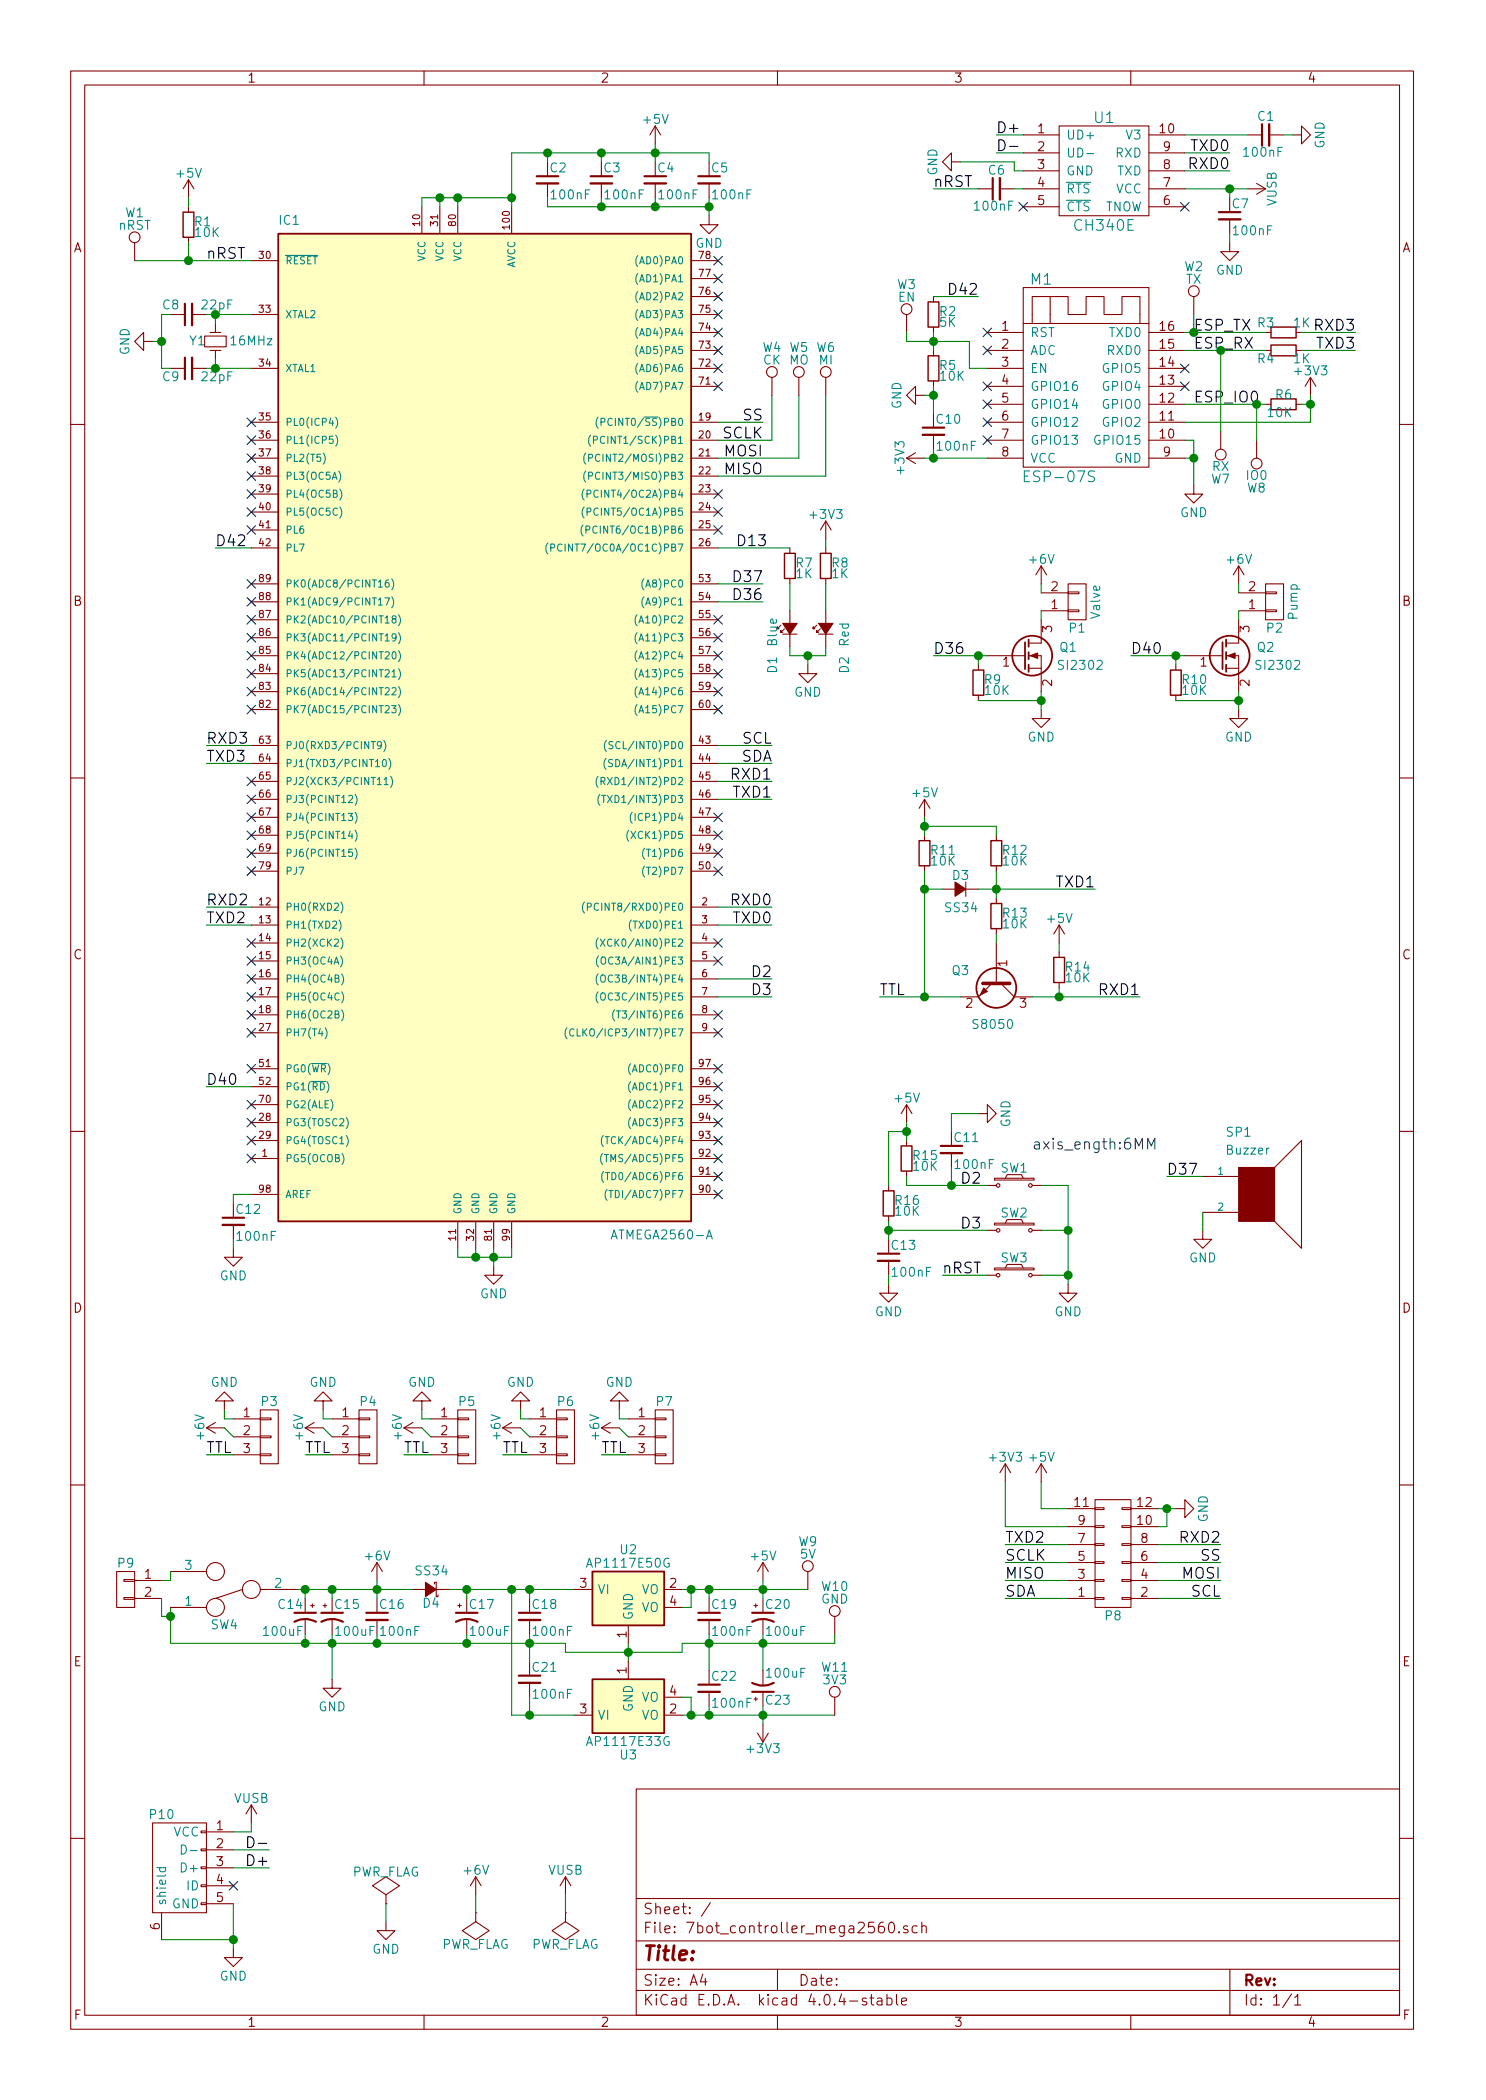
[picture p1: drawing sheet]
<svg xmlns="http://www.w3.org/2000/svg" width="210mm" height="297mm" viewBox="0 0 210 297" stroke-linecap="round" stroke-linejoin="round" font-family="sans-serif">
<defs><g id="words">
<text font-size="2.8" fill="#840000" x="91" y="277.3">Title:</text>
<g font-size="2.1" fill="#008484">
<text x="154.9" y="17.4">U1</text>
<text x="152.2" y="32.7">CH340E</text>
<text x="145.8" y="40.3">M1</text>
<text x="145.5" y="68.2">ESP-07S</text>
</g>
<g font-size="2.1">
<text x="141" y="18.8">D+</text>
<text x="168.3" y="23.9">RXD0</text>
<text x="168.6" y="21.4">TXD0</text>
<text x="132.1" y="26.5">nRST</text>
<text x="29.2" y="36.6">nRST</text>
<text x="134.5" y="41.7">D42</text>
<text x="186.1" y="46.8">RXD3</text>
<text x="186.3" y="49.3">TXD3</text>
<text x="105.1" y="59.5">SS</text>
<text x="102.2" y="62">SCLK</text>
<text x="102.5" y="64.6">MOSI</text>
<text x="102.5" y="67.1">MISO</text>
<text x="30.5" y="77.3">D42</text>
<text x="104.1" y="77.3">D13</text>
<text x="104.1" y="82.3">D37</text>
<text x="104.1" y="84.9">D36</text>
<text x="132.1" y="92.5">D36</text>
<text x="160" y="92.5">D40</text>
<text x="29.2" y="107.7">TXD3</text>
<text x="29.2" y="105.2">RXD3</text>
<text x="104.7" y="107.7">SDA</text>
<text x="105" y="105.2">SCL</text>
<text x="103.6" y="110.3">RXD1</text>
<text x="103.8" y="112.8">TXD1</text>
<text x="149.5" y="125.5">TXD1</text>
<text x="29.2" y="128.1">RXD2</text>
<text x="29.2" y="130.6">TXD2</text>
<text x="103.6" y="128.1">RXD0</text>
<text x="103.8" y="130.6">TXD0</text>
<text x="106.5" y="138.2">D2</text>
<text x="106.5" y="140.8">D3</text>
<text x="124.5" y="140.8">TTL</text>
<text x="155.6" y="140.8">RXD1</text>
<text x="29.2" y="153.5">D40</text>
<text x="135.9" y="167.4">D2</text>
<text x="165.1" y="166.2">D37</text>
<text x="135.9" y="173.8">D3</text>
<text x="133.3" y="180.1">nRST</text>
<text x="29.2" y="205.5">TTL</text>
<text x="43.2" y="205.5">TTL</text>
<text x="57.1" y="205.5">TTL</text>
<text x="71.1" y="205.5">TTL</text>
<text x="85.1" y="205.5">TTL</text>
<text x="142.2" y="218.2">TXD2</text>
<text x="142.2" y="220.8">SCLK</text>
<text x="167.1" y="218.2">RXD2</text>
<text x="169.9" y="220.8">SS</text>
<text x="142.2" y="225.8">SDA</text>
<text x="142.2" y="223.3">MISO</text>
<text x="167.3" y="223.3">MOSI</text>
<text x="168.5" y="225.8">SCL</text>
<text x="35.3" y="263.9">D+</text>
</g>
<g font-size="2.1" fill="#008400">
<text x="168.9" y="46.8">ESP_TX</text>
<text x="168.9" y="49.3">ESP_RX</text>
<text x="168.9" y="56.9">ESP_IO0</text>
</g>
<text font-size="2.1" fill="#0000c2" x="146" y="162.6">axis_ength:6MM</text>
<g font-size="2.1" fill="#840000">
<text x="91" y="273.5">File: 7bot_controller_mega2560.sch</text>
<text x="91" y="270.8">Sheet: /</text>
<text x="91" y="280.9">Size: A4</text>
<text x="113" y="280.9">Date:</text>
<text x="176" y="280.9">Rev:</text>
<text x="91" y="283.7">KiCad E.D.A. kicad 4.0.4-stable</text>
<text x="176" y="283.7">Id: 1/1</text>
</g>
<g font-size="1.8" fill="#840000">
<text x="35" y="11.7">1</text>
<text x="85" y="11.7">2</text>
<text x="135" y="11.7">3</text>
<text x="185" y="11.7">4</text>
<text x="146.8" y="18.8">1</text>
<text x="146.8" y="21.4">2</text>
<text x="146.8" y="23.9">3</text>
<text x="164.1" y="18.8">10</text>
<text x="164.6" y="23.9">8</text>
<text x="164.6" y="21.4">9</text>
<text x="146.8" y="26.5">4</text>
<text x="146.8" y="29">5</text>
<text x="164.6" y="29">6</text>
<text x="164.6" y="26.5">7</text>
<text x="10.4" y="35.7">A</text>
<text x="198.4" y="35.7">A</text>
<text x="141.8" y="46.8">1</text>
<text x="164.1" y="46.8">16</text>
<text x="141.8" y="49.3">2</text>
<text x="141.8" y="51.9">3</text>
<text x="164.1" y="51.9">14</text>
<text x="164.1" y="49.3">15</text>
<text x="141.8" y="54.4">4</text>
<text x="141.8" y="56.9">5</text>
<text x="141.8" y="59.5">6</text>
<text x="164.1" y="59.5">11</text>
<text x="164.1" y="56.9">12</text>
<text x="164.1" y="54.4">13</text>
<text x="141.8" y="62">7</text>
<text x="141.8" y="64.6">8</text>
<text x="164.1" y="62">10</text>
<text x="164.6" y="64.6">9</text>
<text x="148.7" y="83.6">2</text>
<text x="176.7" y="83.6">2</text>
<text x="10.4" y="85.7">B</text>
<text x="148.7" y="86.1">1</text>
<text x="148.8" y="89.4" transform="rotate(-90 148.8 89.4)">3</text>
<text x="176.7" y="86.1">1</text>
<text x="176.8" y="89.4" transform="rotate(-90 176.8 89.4)">3</text>
<text x="198.4" y="85.7">B</text>
<text x="141.9" y="94.3">1</text>
<text x="169.8" y="94.3">1</text>
<text x="148.8" y="97" transform="rotate(-90 148.8 97)">2</text>
<text x="176.8" y="97" transform="rotate(-90 176.8 97)">2</text>
<text x="10.4" y="135.7">C</text>
<text x="142.5" y="136.7" transform="rotate(-90 142.5 136.7)">1</text>
<text x="198.4" y="135.7">C</text>
<text x="136.7" y="142.5">2</text>
<text x="144.3" y="142.5">3</text>
<text x="10.4" y="185.7">D</text>
<text x="198.4" y="185.7">D</text>
<text x="34.4" y="200.4">1</text>
<text x="34.4" y="203">2</text>
<text x="48.4" y="200.4">1</text>
<text x="48.4" y="203">2</text>
<text x="62.4" y="200.4">1</text>
<text x="62.4" y="203">2</text>
<text x="76.4" y="200.4">1</text>
<text x="76.4" y="203">2</text>
<text x="90.3" y="200.4">1</text>
<text x="90.3" y="203">2</text>
<text x="34.4" y="205.5">3</text>
<text x="48.4" y="205.5">3</text>
<text x="62.4" y="205.5">3</text>
<text x="76.4" y="205.5">3</text>
<text x="90.3" y="205.5">3</text>
<text x="152.1" y="213.1">11</text>
<text x="152.6" y="215.7">9</text>
<text x="161" y="215.7">10</text>
<text x="161" y="213.1">12</text>
<text x="152.6" y="220.8">5</text>
<text x="152.6" y="218.2">7</text>
<text x="161.4" y="220.8">6</text>
<text x="161.4" y="218.2">8</text>
<text x="20.5" y="223.3">1</text>
<text x="20.5" y="225.8">2</text>
<text x="82.1" y="224.6">3</text>
<text x="94.8" y="224.6">2</text>
<text x="94.8" y="227.1">4</text>
<text x="152.6" y="225.8">1</text>
<text x="152.6" y="223.3">3</text>
<text x="161.4" y="225.8">2</text>
<text x="161.4" y="223.3">4</text>
<text x="88.6" y="231.7" transform="rotate(-90 88.6 231.7)">1</text>
<text x="10.4" y="235.7">E</text>
<text x="88.6" y="236.7" transform="rotate(-90 88.6 236.7)">1</text>
<text x="94.8" y="239.8">4</text>
<text x="198.4" y="235.7">E</text>
<text x="82.1" y="242.4">3</text>
<text x="94.8" y="242.4">2</text>
<text x="30.6" y="258.9">1</text>
<text x="30.6" y="261.4">2</text>
<text x="30.6" y="263.9">3</text>
<text x="30.6" y="266.5">4</text>
<text x="30.6" y="269">5</text>
<text x="22.6" y="272.9" transform="rotate(-90 22.6 272.9)">6</text>
<text x="10.5" y="285.7">F</text>
<text x="35" y="286.7">1</text>
<text x="85" y="286.7">2</text>
<text x="135" y="286.7">3</text>
<text x="185" y="286.7">4</text>
<text x="198.5" y="285.7">F</text>
</g>
<g font-size="1.8" fill="#008484">
<text x="91.1" y="17.5">+5V</text>
<text x="178" y="17.1">C1</text>
<text x="150.9" y="19.7">UD+</text>
<text x="150.9" y="22.3">UD-</text>
<text x="157.8" y="22.3">RXD</text>
<text x="159.4" y="19.7">V3</text>
<text x="176.1" y="22.2">100nF</text>
<text x="187.4" y="21" transform="rotate(-90 187.4 21)">GND</text>
<text x="25.1" y="25.1">+5V</text>
<text x="77.9" y="24.4">C2</text>
<text x="78.1" y="28.2">100nF</text>
<text x="85.5" y="24.4">C3</text>
<text x="85.8" y="28.2">100nF</text>
<text x="93.1" y="24.4">C4</text>
<text x="93.4" y="28.2">100nF</text>
<text x="100.7" y="24.4">C5</text>
<text x="101" y="28.2">100nF</text>
<text x="132.6" y="24.9" transform="rotate(-90 132.6 24.9)">GND</text>
<text x="138" y="29.8">100nF</text>
<text x="139.9" y="24.7">C6</text>
<text x="150.9" y="24.8">GND</text>
<text x="150.9" y="27.3">RTS</text>
<text x="150.9" y="29.9">CTS</text>
<text x="156.1" y="29.9">TNOW</text>
<text x="157.8" y="27.3">VCC</text>
<text x="158" y="24.8">TXD</text>
<text x="174.4" y="29.4">C7</text>
<text x="180.6" y="29.1" transform="rotate(-90 180.6 29.1)">VUSB</text>
<text x="16.7" y="32.5">nRST</text>
<text x="17.7" y="30.7">W1</text>
<text x="27.6" y="32">R1</text>
<text x="27.7" y="33.5">10K</text>
<text x="39.5" y="31.8">IC1</text>
<text x="98.4" y="35">GND</text>
<text x="174.7" y="33.3">100nF</text>
<text x="126.9" y="40.9">W3</text>
<text x="167.6" y="38.3">W2</text>
<text x="167.8" y="40.1">TX</text>
<text x="172" y="38.8">GND</text>
<text x="23" y="43.8">C8</text>
<text x="28.6" y="43.8">22pF</text>
<text x="127.1" y="42.7">EN</text>
<text x="133" y="44.7">R2</text>
<text x="133" y="46.2">5K</text>
<text x="145.8" y="47.7">RST</text>
<text x="157" y="47.7">TXD0</text>
<text x="178" y="46.3">R3</text>
<text x="183.1" y="46.3">1K</text>
<text x="18.3" y="50.3" transform="rotate(-90 18.3 50.3)">GND</text>
<text x="26.8" y="48.8">Y1</text>
<text x="28.6" y="53.9">22pF</text>
<text x="32.7" y="48.8">16MHz</text>
<text x="107.9" y="49.8">W4 W5 W6</text>
<text x="107.9" y="51.5">CK MO</text>
<text x="115.9" y="51.5">MI</text>
<text x="133" y="52.3">R5</text>
<text x="133.1" y="53.8">10K</text>
<text x="145.8" y="50.2">ADC</text>
<text x="145.8" y="52.7">EN</text>
<text x="156.1" y="52.7">GPIO5</text>
<text x="156.8" y="50.2">RXD0</text>
<text x="178" y="51.4">R4</text>
<text x="183.1" y="51.4">1K</text>
<text x="183.3" y="53.1">+3V3</text>
<text x="127.5" y="57.9" transform="rotate(-90 127.5 57.9)">GND</text>
<text x="132.6" y="59.9">C10</text>
<text x="145.8" y="55.3">GPIO16</text>
<text x="145.8" y="57.8">GPIO14</text>
<text x="156.1" y="57.8">GPIO0</text>
<text x="156.1" y="55.3">GPIO4</text>
<text x="179.4" y="59">10K</text>
<text x="180.5" y="56.5">R6</text>
<text x="132.7" y="63.7">100nF</text>
<text x="145.8" y="60.4">GPIO12</text>
<text x="145.8" y="62.9">GPIO13</text>
<text x="145.8" y="65.4">VCC</text>
<text x="155.1" y="62.9">GPIO15</text>
<text x="156.1" y="60.4">GPIO2</text>
<text x="157.6" y="65.4">GND</text>
<text x="128" y="66.9" transform="rotate(-90 128 66.9)">+3V3</text>
<text x="171.4" y="68.4">W7</text>
<text x="171.5" y="66.6">RX</text>
<text x="176.4" y="67.9">IO0</text>
<text x="176.5" y="69.7">W8</text>
<text x="114.8" y="73.4">+3V3</text>
<text x="167" y="73.1">GND</text>
<text x="112.6" y="80.2">R7</text>
<text x="112.6" y="81.8">1K</text>
<text x="117.7" y="80.2">R8</text>
<text x="117.7" y="81.8">1K</text>
<text x="145.7" y="79.7">+6V</text>
<text x="173.7" y="79.7">+6V</text>
<text x="151.3" y="89.5">P1</text>
<text x="155.7" y="87.4" transform="rotate(-90 155.7 87.4)">Valve</text>
<text x="179.3" y="89.5">P2</text>
<text x="183.6" y="87.6" transform="rotate(-90 183.6 87.6)">Pump</text>
<text x="109.9" y="95.2" transform="rotate(-90 109.9 95.2)">D1</text>
<text x="109.9" y="91.3" transform="rotate(-90 109.9 91.3)">Blue</text>
<text x="120.1" y="95.2" transform="rotate(-90 120.1 95.2)">D2</text>
<text x="120.1" y="91.4" transform="rotate(-90 120.1 91.4)">Red</text>
<text x="150" y="92.2">Q1</text>
<text x="150.1" y="94.7">SI2302</text>
<text x="177.9" y="92.2">Q2</text>
<text x="178" y="94.7">SI2302</text>
<text x="112.3" y="98.5">GND</text>
<text x="139.3" y="96.8">R9</text>
<text x="139.4" y="98.3">10K</text>
<text x="167.4" y="96.8">R10</text>
<text x="167.4" y="98.3">10K</text>
<text x="145.4" y="104.9">GND</text>
<text x="173.3" y="104.9">GND</text>
<text x="129.2" y="112.8">+5V</text>
<text x="131.8" y="120.9">R11</text>
<text x="131.8" y="122.4">10K</text>
<text x="134.8" y="124.4">D3</text>
<text x="142" y="120.9">R12</text>
<text x="142" y="122.4">10K</text>
<text x="133.8" y="129">SS34</text>
<text x="142" y="129.8">R13</text>
<text x="142" y="131.3">10K</text>
<text x="148.3" y="130.5">+5V</text>
<text x="134.7" y="137.9">Q3</text>
<text x="150.9" y="137.4">R14</text>
<text x="150.9" y="138.9">10K</text>
<text x="137.9" y="145.5">S8050</text>
<text x="126.7" y="155.9">+5V</text>
<text x="135.1" y="161.5">C11</text>
<text x="143" y="159.5" transform="rotate(-90 143 159.5)">GND</text>
<text x="173.6" y="160.8">SP1</text>
<text x="129.3" y="164.1">R15</text>
<text x="129.3" y="165.6">10K</text>
<text x="135.3" y="165.3">100nF</text>
<text x="141.6" y="165.8">SW1</text>
<text x="173.6" y="163.3">Buzzer</text>
<text x="33.5" y="171.7">C12</text>
<text x="126.7" y="170.4">R16</text>
<text x="126.7" y="171.9">10K</text>
<text x="141.6" y="172.2">SW2</text>
<text x="33.7" y="175.5">100nF</text>
<text x="86.9" y="175.3">ATMEGA2560-A</text>
<text x="126.2" y="176.8">C13</text>
<text x="141.6" y="178.5">SW3</text>
<text x="168.2" y="178.5">GND</text>
<text x="31.1" y="181.1">GND</text>
<text x="67.9" y="183.6">GND</text>
<text x="126.4" y="180.6">100nF</text>
<text x="123.8" y="186.2">GND</text>
<text x="149.2" y="186.2">GND</text>
<text x="29.8" y="196.2">GND</text>
<text x="43.8" y="196.2">GND</text>
<text x="57.7" y="196.2">GND</text>
<text x="71.7" y="196.2">GND</text>
<text x="85.7" y="196.2">GND</text>
<text x="28.9" y="203.5" transform="rotate(-90 28.9 203.5)">+6V</text>
<text x="37" y="198.9">P3</text>
<text x="42.9" y="203.5" transform="rotate(-90 42.9 203.5)">+6V</text>
<text x="51" y="198.9">P4</text>
<text x="56.8" y="203.5" transform="rotate(-90 56.8 203.5)">+6V</text>
<text x="65" y="198.9">P5</text>
<text x="70.8" y="203.5" transform="rotate(-90 70.8 203.5)">+6V</text>
<text x="78.9" y="198.9">P6</text>
<text x="84.8" y="203.5" transform="rotate(-90 84.8 203.5)">+6V</text>
<text x="92.9" y="198.9">P7</text>
<text x="140.2" y="206.7">+3V3</text>
<text x="145.7" y="206.7">+5V</text>
<text x="170.9" y="215.4" transform="rotate(-90 170.9 215.4)">GND</text>
<text x="16.7" y="221.7">P9</text>
<text x="51.7" y="220.7">+6V</text>
<text x="83.4" y="221.7">AP1117E50G</text>
<text x="87.8" y="219.8">U2</text>
<text x="106.3" y="220.7">+5V</text>
<text x="113" y="218.7">W9</text>
<text x="113.2" y="220.5">5V</text>
<text x="26.2" y="227.1">1</text>
<text x="26.2" y="222">3</text>
<text x="38.9" y="224.6">2</text>
<text x="39.4" y="227.6">C14</text>
<text x="47.5" y="227.6">C15</text>
<text x="53.8" y="227.6">C16</text>
<text x="58.9" y="222.8">SS34</text>
<text x="59.9" y="227.4">D4</text>
<text x="66.5" y="227.6">C17</text>
<text x="75.4" y="227.6">C18</text>
<text x="84.6" y="225.5">VI</text>
<text x="90.7" y="225.5">VO</text>
<text x="100.8" y="227.6">C19</text>
<text x="108.4" y="227.6">C20</text>
<text x="116.2" y="226.8">GND</text>
<text x="116.3" y="225">W10</text>
<text x="29.8" y="230.4">SW4</text>
<text x="37.4" y="231.4">100uF</text>
<text x="47.7" y="231.4">100uF</text>
<text x="54" y="231.4">100nF</text>
<text x="66.7" y="231.4">100uF</text>
<text x="75.6" y="231.4">100nF</text>
<text x="89.5" y="229.1" transform="rotate(-90 89.5 229.1)">GND</text>
<text x="90.7" y="228">VO</text>
<text x="101" y="231.4">100nF</text>
<text x="108.6" y="231.4">100uF</text>
<text x="156.4" y="229.2">P8</text>
<text x="75.4" y="236.5">C21</text>
<text x="100.8" y="237.7">C22</text>
<text x="108.6" y="237.3">100uF</text>
<text x="116.3" y="236.5">W11</text>
<text x="116.5" y="238.2">3V3</text>
<text x="45" y="242">GND</text>
<text x="75.6" y="240.3">100nF</text>
<text x="84.6" y="243.2">VI</text>
<text x="89.5" y="242.2" transform="rotate(-90 89.5 242.2)">GND</text>
<text x="90.7" y="243.2">VO</text>
<text x="90.7" y="240.7">VO</text>
<text x="101" y="241.5">100nF</text>
<text x="108.4" y="241.1">C23</text>
<text x="83.4" y="247">AP1117E33G</text>
<text x="87.8" y="248.9">U3</text>
<text x="105.8" y="248">+3V3</text>
<text x="21.3" y="257.3">P10</text>
<text x="33.1" y="255">VUSB</text>
<text x="24.5" y="259.8">VCC</text>
<text x="23.5" y="269.5" transform="rotate(-90 23.5 269.5)">shield</text>
<text x="24.3" y="269.9">GND</text>
<text x="25.9" y="264.8">D+</text>
<text x="26.4" y="267.4">ID</text>
<text x="49.7" y="265.4">PWR_FLAG</text>
<text x="65.7" y="265.2">+6V</text>
<text x="77.6" y="265.2">VUSB</text>
<text x="62.3" y="275.7">PWR_FLAG</text>
<text x="75" y="275.7">PWR_FLAG</text>
<text x="31.1" y="280.1">GND</text>
<text x="52.7" y="276.3">GND</text>
</g>
<text font-size="1.8" fill="#008400" x="23" y="53.9">C9</text>
<g font-size="1.4" fill="#840000">
<text x="59.4" y="31.9" transform="rotate(-90 59.4 31.9)">10</text>
<text x="62" y="31.9" transform="rotate(-90 62 31.9)">31</text>
<text x="64.5" y="31.9" transform="rotate(-90 64.5 31.9)">80</text>
<text x="72.1" y="32.3" transform="rotate(-90 72.1 32.3)">100</text>
<text x="36.7" y="36.6">30</text>
<text x="98.9" y="41.7">76</text>
<text x="98.9" y="39.2">77</text>
<text x="98.9" y="36.6">78</text>
<text x="36.7" y="44.2">33</text>
<text x="98.9" y="46.8">74</text>
<text x="98.9" y="44.2">75</text>
<text x="36.7" y="51.9">34</text>
<text x="98.9" y="51.9">72</text>
<text x="98.9" y="49.3">73</text>
<text x="36.7" y="59.5">35</text>
<text x="98.9" y="54.4">71</text>
<text x="98.9" y="59.5">19</text>
<text x="36.7" y="62">36</text>
<text x="36.7" y="64.6">37</text>
<text x="98.9" y="62">20</text>
<text x="98.9" y="64.6">21</text>
<text x="36.7" y="67.1">38</text>
<text x="36.7" y="69.6">39</text>
<text x="98.9" y="67.1">22</text>
<text x="98.9" y="69.6">23</text>
<text x="36.7" y="72.2">40</text>
<text x="36.7" y="74.7">41</text>
<text x="36.7" y="77.3">42</text>
<text x="98.9" y="72.2">24</text>
<text x="98.9" y="74.7">25</text>
<text x="98.9" y="77.3">26</text>
<text x="36.7" y="82.3">89</text>
<text x="98.9" y="82.3">53</text>
<text x="36.7" y="90">86</text>
<text x="36.7" y="87.4">87</text>
<text x="36.7" y="84.9">88</text>
<text x="98.9" y="84.9">54</text>
<text x="98.9" y="87.4">55</text>
<text x="98.9" y="90">56</text>
<text x="36.7" y="95">84</text>
<text x="36.7" y="92.5">85</text>
<text x="98.9" y="92.5">57</text>
<text x="98.9" y="95">58</text>
<text x="36.7" y="100.1">82</text>
<text x="36.7" y="97.6">83</text>
<text x="98.9" y="100.1">60</text>
<text x="98.9" y="97.6">59</text>
<text x="36.7" y="105.2">63</text>
<text x="36.7" y="107.7">64</text>
<text x="98.9" y="105.2">43</text>
<text x="98.9" y="107.7">44</text>
<text x="36.7" y="110.3">65</text>
<text x="36.7" y="112.8">66</text>
<text x="98.9" y="110.3">45</text>
<text x="98.9" y="112.8">46</text>
<text x="36.7" y="115.4">67</text>
<text x="36.7" y="117.9">68</text>
<text x="98.9" y="115.4">47</text>
<text x="98.9" y="117.9">48</text>
<text x="36.7" y="120.4">69</text>
<text x="36.7" y="123">79</text>
<text x="98.9" y="123">50</text>
<text x="98.9" y="120.4">49</text>
<text x="36.7" y="128.1">12</text>
<text x="36.7" y="130.6">13</text>
<text x="99.3" y="128.1">2</text>
<text x="99.3" y="130.6">3</text>
<text x="36.7" y="133.1">14</text>
<text x="36.7" y="135.7">15</text>
<text x="99.3" y="133.1">4</text>
<text x="99.3" y="135.7">5</text>
<text x="36.7" y="138.2">16</text>
<text x="36.7" y="140.8">17</text>
<text x="36.7" y="143.3">18</text>
<text x="99.3" y="138.2">6</text>
<text x="99.3" y="140.8">7</text>
<text x="99.3" y="143.3">8</text>
<text x="36.7" y="145.8">27</text>
<text x="99.3" y="145.8">9</text>
<text x="36.7" y="156">70</text>
<text x="36.7" y="150.9">51</text>
<text x="36.7" y="153.5">52</text>
<text x="98.9" y="156">95</text>
<text x="98.9" y="153.5">96</text>
<text x="98.9" y="150.9">97</text>
<text x="36.7" y="158.5">28</text>
<text x="36.7" y="161.1">29</text>
<text x="98.9" y="161.1">93</text>
<text x="98.9" y="158.5">94</text>
<text x="37.1" y="163.6">1</text>
<text x="98.9" y="166.2">91</text>
<text x="98.9" y="163.6">92</text>
<text x="36.7" y="168.7">98</text>
<text x="98.9" y="168.7">90</text>
<text x="64.5" y="175.4" transform="rotate(-90 64.5 175.4)">11</text>
<text x="67.1" y="175.4" transform="rotate(-90 67.1 175.4)">32</text>
<text x="69.6" y="175.4" transform="rotate(-90 69.6 175.4)">81</text>
<text x="72.1" y="175.4" transform="rotate(-90 72.1 175.4)">99</text>
</g>
<g font-size="1.4" fill="#008484">
<text x="40.4" y="37.4">RESET</text>
<text x="60.2" y="37.1" transform="rotate(-90 60.2 37.1)">VCC</text>
<text x="62.7" y="37.1" transform="rotate(-90 62.7 37.1)">VCC</text>
<text x="65.3" y="37.1" transform="rotate(-90 65.3 37.1)">VCC</text>
<text x="72.9" y="38.1" transform="rotate(-90 72.9 38.1)">AVCC</text>
<text x="90.2" y="39.9">(AD1)PA1</text>
<text x="90.2" y="37.4">(AD0)PA0</text>
<text x="40.4" y="45">XTAL2</text>
<text x="90.2" y="47.5">(AD4)PA4</text>
<text x="90.2" y="45">(AD3)PA3</text>
<text x="90.2" y="42.5">(AD2)PA2</text>
<text x="40.4" y="52.6">XTAL1</text>
<text x="90.2" y="52.6">(AD6)PA6</text>
<text x="90.2" y="50.1">(AD5)PA5</text>
<text x="90.2" y="55.2">(AD7)PA7</text>
<text x="40.4" y="60.2">PL0(ICP4)</text>
<text x="40.4" y="62.8">PL1(ICP5)</text>
<text x="40.4" y="65.3">PL2(T5)</text>
<text x="84" y="65.3">(PCINT2/MOSI)PB2</text>
<text x="84.7" y="62.8">(PCINT1/SCK)PB1</text>
<text x="85.8" y="60.2">(PCINT0/SS)PB0</text>
<text x="40.4" y="67.9">PL3(OC5A)</text>
<text x="40.4" y="70.4">PL4(OC5B)</text>
<text x="83.7" y="70.4">(PCINT4/OC2A)PB4</text>
<text x="84" y="67.9">(PCINT3/MISO)PB3</text>
<text x="40.4" y="72.9">PL5(OC5C)</text>
<text x="40.4" y="75.5">PL6</text>
<text x="83.7" y="72.9">(PCINT5/OC1A)PB5</text>
<text x="83.7" y="75.5">(PCINT6/OC1B)PB6</text>
<text x="40.4" y="78">PL7</text>
<text x="40.4" y="83.1">PK0(ADC8/PCINT16)</text>
<text x="79.4" y="78">(PCINT7/OC0A/OC1C)PB7</text>
<text x="91.3" y="83.1">(A8)PC0</text>
<text x="40.4" y="88.2">PK2(ADC10/PCINT18)</text>
<text x="40.4" y="85.6">PK1(ADC9/PCINT17)</text>
<text x="90.5" y="88.2">(A10)PC2</text>
<text x="91.3" y="85.6">(A9)PC1</text>
<text x="40.4" y="95.8">PK5(ADC13/PCINT21)</text>
<text x="40.4" y="93.3">PK4(ADC12/PCINT20)</text>
<text x="40.4" y="90.7">PK3(ADC11/PCINT19)</text>
<text x="90.5" y="90.7">(A11)PC3</text>
<text x="90.5" y="93.3">(A12)PC4</text>
<text x="90.5" y="95.8">(A13)PC5</text>
<text x="40.4" y="100.9">PK7(ADC15/PCINT23)</text>
<text x="40.4" y="98.3">PK6(ADC14/PCINT22)</text>
<text x="90.5" y="100.9">(A15)PC7</text>
<text x="90.5" y="98.3">(A14)PC6</text>
<text x="40.4" y="106">PJ0(RXD3/PCINT9)</text>
<text x="86.8" y="106">(SCL/INT0)PD0</text>
<text x="40.4" y="108.5">PJ1(TXD3/PCINT10)</text>
<text x="40.4" y="111">PJ2(XCK3/PCINT11)</text>
<text x="40.4" y="113.6">PJ3(PCINT12)</text>
<text x="85.9" y="111">(RXD1/INT2)PD2</text>
<text x="86" y="113.6">(TXD1/INT3)PD3</text>
<text x="86.6" y="108.5">(SDA/INT1)PD1</text>
<text x="40.4" y="116.1">PJ4(PCINT13)</text>
<text x="40.4" y="118.7">PJ5(PCINT14)</text>
<text x="89.3" y="118.7">(XCK1)PD5</text>
<text x="89.9" y="116.1">(ICP1)PD4</text>
<text x="40.4" y="121.2">PJ6(PCINT15)</text>
<text x="40.4" y="123.7">PJ7</text>
<text x="91.4" y="123.7">(T2)PD7</text>
<text x="91.4" y="121.2">(T1)PD6</text>
<text x="40.4" y="128.8">PH0(RXD2)</text>
<text x="40.4" y="131.4">PH1(TXD2)</text>
<text x="83.9" y="128.8">(PCINT8/RXD0)PE0</text>
<text x="89.5" y="131.4">(TXD0)PE1</text>
<text x="40.4" y="133.9">PH2(XCK2)</text>
<text x="40.4" y="136.4">PH3(OC4A)</text>
<text x="85.6" y="136.4">(OC3A/AIN1)PE3</text>
<text x="85.8" y="133.9">(XCK0/AIN0)PE2</text>
<text x="40.4" y="139">PH4(OC4B)</text>
<text x="40.4" y="141.5">PH5(OC4C)</text>
<text x="85.8" y="139">(OC3B/INT4)PE4</text>
<text x="85.8" y="141.5">(OC3C/INT5)PE5</text>
<text x="40.4" y="146.6">PH7(T4)</text>
<text x="40.4" y="144.1">PH6(OC2B)</text>
<text x="82.1" y="146.6">(CLKO/ICP3/INT7)PE7</text>
<text x="88" y="144.1">(T3/INT6)PE6</text>
<text x="40.4" y="151.7">PG0(WR)</text>
<text x="40.4" y="154.2">PG1(RD)</text>
<text x="89.4" y="154.2">(ADC1)PF1</text>
<text x="89.4" y="151.7">(ADC0)PF0</text>
<text x="40.4" y="156.8">PG2(ALE)</text>
<text x="40.4" y="159.3">PG3(TOSC2)</text>
<text x="40.4" y="161.8">PG4(TOSC1)</text>
<text x="86.1" y="161.8">(TCK/ADC4)PF4</text>
<text x="89.4" y="159.3">(ADC3)PF3</text>
<text x="89.4" y="156.8">(ADC2)PF2</text>
<text x="40.4" y="164.4">PG5(OCOB)</text>
<text x="86" y="164.4">(TMS/ADC5)PF5</text>
<text x="86.3" y="166.9">(TD0/ADC6)PF6</text>
<text x="172.3" y="166.2">1</text>
<text x="40.4" y="169.5">AREF</text>
<text x="65.3" y="171.7" transform="rotate(-90 65.3 171.7)">GND</text>
<text x="67.8" y="171.7" transform="rotate(-90 67.8 171.7)">GND</text>
<text x="70.4" y="171.7" transform="rotate(-90 70.4 171.7)">GND</text>
<text x="72.9" y="171.7" transform="rotate(-90 72.9 171.7)">GND</text>
<text x="86.7" y="169.5">(TDI/ADC7)PF7</text>
<text x="172.3" y="171.2">2</text>
</g>
</g></defs>
<g fill="none" stroke="#840000" stroke-width=".15">
<path d="M10 10h190v277h-190zM12 12h186v273.1h-186zM60 10v2M92.7 17.8v2.6M92.7 17.8l-.8 1.3M92.7 17.8l.8 1.3M110 10v2M144.8 19.1h5.1M149.9 17.8h12.7v12.7h-12.7zM160 10v2M162.6 19.1h5M176.5 19.1h1.9"/>
<path d="M179.6 19.1h2M182.9 19.1h1.2v-1.3l1.3 1.3-1.3 1.3v-1.3M19 34.3v2.6M26.7 25.4v2.6M26.7 29.2v.8M26.7 33.6v.7M26.7 25.4l-.8 1.3M26.7 25.4l.7 1.3M35.6 36.9h3.8M59.7 29.2v3.9M62.2 29.2v3.9M64.8 29.2v3.9"/>
<path d="M72.4 29.2v3.9M77.5 25.9v2.1M85.1 25.9v2.1M92.7 25.9v2.1M97.8 36.9h3.8M97.8 39.4h3.8M100.3 30.5v1.3h1.3l-1.3 1.3-1.2-1.3h1.2M100.3 25.9v2.1M134.6 22.9v-1.3l-1.3 1.3 1.3 1.3v-1.3h1.3M138.4 26.7h1.9M141.5 26.7h2M144.8 21.6h5.1"/>
<path d="M144.8 24.2h5.1M144.8 26.7h5.1M144.8 29.2h5.1M162.6 21.6h5M162.6 24.2h5M162.6 26.7h5M162.6 29.2h5M174 34.3v1.3h1.3l-1.3 1.3-1.3-1.3h1.3M174 31v2.1M176.5 26.7h2.6M177.8 25.9l1.3 .8M179.1 26.7l-1.3 .8"/>
<path d="M20.3 48.3v-1.3l-1.3 1.3 1.3 1.3v-1.3h1.3M24.1 52.1h1.9M24.1 44.5h1.9M27.2 52.1h2M27.2 44.5h2M29 47.5h3v1.6h-3zM29.7 49.6h1.5M29.7 47h1.5M30.5 45.8v1.2M30.5 49.6v1.2M35.6 52.1h3.8M35.6 44.5h3.8"/>
<path d="M35.6 59.7h3.8M97.8 54.6h3.8M97.8 52.1h3.8M97.8 44.5h3.8M97.8 49.6h3.8M97.8 47h3.8M97.8 59.7h3.8M97.8 41.9h3.8M109.2 53.4v2.5M113 53.4v2.5M116.8 53.4v2.5M128.3 44.5v2.5"/>
<path d="M129.5 55.9v-1.3l-1.2 1.3 1.2 1.3v-1.3h1.3M132.1 41.9v.8M132.1 46.3v.7M132.1 49.6v.7M132.1 53.9v.7M139.7 54.6h5.1M139.7 52.1h5.1M139.7 49.6h5.1M139.7 47h5.1M139.7 59.7h5.1M139.7 57.2h5.1M144.8 40.7h17.8v25.4h-17.8z"/>
<path d="M144.8 45.8h17.8M146 45.8v-3.9h5.1v2.6h2.6v-2.6h2.5v2.6h2.5v-2.6h2.6v3.9M148.6 41.9v3.9M162.6 54.6h5M162.6 52.1h5M162.6 49.6h5M162.6 47h5M162.6 59.7h5M162.6 57.2h5M168.9 41.9v2.6M179.1 47h.7M183.4 47h.7"/>
<path d="M183.4 57.2h.7M185.4 53.4l-.7 1.2M185.4 53.4v2.5M185.4 53.4l.8 1.2M10 60h2M35.6 62.3h3.8M35.6 72.4h3.8M35.6 64.8h3.8M35.6 75h3.8M35.6 67.3h3.8M35.6 77.5h3.8M35.6 69.9h3.8"/>
<path d="M97.8 62.3h3.8M97.8 72.4h3.8M97.8 64.8h3.8M97.8 75h3.8M97.8 67.3h3.8M97.8 77.5h3.8M97.8 69.9h3.8M111.8 77.5v.8M116.8 73.7v2.5M116.8 77.5v.8M116.8 73.7l-.7 1.3M116.8 73.7l.8 1.3"/>
<path d="M128.3 64.8h2.5M128.3 64.8l1.2 .8M129.5 64l-1.2 .8M132.1 61.5v2M139.7 62.3h5.1M139.7 64.8h5.1M162.6 62.3h5M162.6 64.8h5M168.9 68.6v1.3h1.3l-1.3 1.3-1.3-1.3h1.3M172.7 61v2.5M177.8 62.3v2.5M198 60h2"/>
<path d="M35.6 82.6h3.8M35.6 97.8h3.8M35.6 85.1h3.8M35.6 95.3h3.8M35.6 87.7h3.8M35.6 92.7h3.8M35.6 90.2h3.8M97.8 82.6h3.8M97.8 97.8h3.8M97.8 85.1h3.8M97.8 95.3h3.8M97.8 87.7h3.8"/>
<path d="M97.8 92.7h3.8M97.8 90.2h3.8M110.7 89.7h2.1M111 88.9l-.5 .5v-.2v.2h.2M111.8 81.8v.8M111.8 86.4v1.8M111.8 89.7v1.8M114.3 94v1.3h1.3l-1.3 1.3-1.3-1.3h1.3M115.6 88.4l-.5 .5v-.2v.2h.2M115.8 89.7h2.1M116.1 88.9l-.5 .5v-.2v.2h.2M116.8 81.8v.8"/>
<path d="M116.8 86.4v1.8M116.8 89.7v1.8M138.4 94v.8M138.4 98.3v.8M139.7 92.7h5.3M145.5 92.7h1.8v5.1M145.5 94.5h1.8M147.3 86.4h3.8M147.3 83.9h3.8M147.3 87.7v3.3h-1.8M147.3 80v2.6M147.3 80l-.7 1.3"/>
<path d="M147.3 80l.8 1.3M151.1 83.7h1.6v.3h-1.6zM151.1 86.3h1.6v.2h-1.6zM151.1 82.6h2.6v5.1h-2.6zM166.4 94v.8M166.4 98.3v.8M167.6 92.7h5.4M173.5 92.7h1.8v5.1M173.5 94.5h1.8M175.3 86.4h3.8M175.3 83.9h3.8M175.3 87.7v3.3h-1.8"/>
<path d="M175.3 80v2.6M175.3 80l-.8 1.3M175.3 80l.7 1.3M179.1 83.7h1.5v.3h-1.5zM179.1 86.3h1.5v.2h-1.5zM179.1 82.6h2.5v5.1h-2.5zM10 110h2M35.6 100.4h3.8M35.6 105.4h3.8M35.6 108h3.8M35.6 110.5h3.8M35.6 113.1h3.8"/>
<path d="M35.6 115.6h3.8M35.6 118.1h3.8M97.8 100.4h3.8M97.8 105.4h3.8M97.8 108h3.8M97.8 110.5h3.8M97.8 113.1h3.8M97.8 115.6h3.8M97.8 118.1h3.8M130.8 113.1v2.5M130.8 118.1v.8M130.8 113.1l-.8 1.2"/>
<path d="M130.8 113.1l.8 1.2M141 118.1v.8M147.3 100.4v1.2h1.3l-1.3 1.3-1.3-1.3h1.3M175.3 100.4v1.2h1.2l-1.2 1.3-1.3-1.3h1.3M198 110h2M35.6 128.3h3.8M35.6 130.8h3.8M35.6 133.4h3.8M35.6 135.9h3.8M35.6 138.5h3.8M35.6 123.2h3.8M35.6 120.7h3.8"/>
<path d="M97.8 128.3h3.8M97.8 130.8h3.8M97.8 133.4h3.8M97.8 135.9h3.8M97.8 138.5h3.8M97.8 123.2h3.8M97.8 120.7h3.8M130.8 122.5v.7M133.3 125.8h1.8M136.7 124.8v2M136.7 125.8h1.7M140.3 139.1l-1.9 1.9h-2.5"/>
<path d="M141 122.5v.7M141 127v.8M141 131.4v.7M141 133.4v5.7M141.6 139.1l1.9 1.9h2.5M149.9 130.8v2.6M149.9 134.7v.7M149.9 139v.7M149.9 130.8l-.8 1.3M149.9 130.8l.7 1.3M35.6 141h3.8M35.6 143.5h3.8"/>
<path d="M35.6 146.1h3.8M35.6 156.2h3.8M35.6 151.2h3.8M35.6 153.7h3.8M35.6 158.8h3.8M97.8 141h3.8M97.8 143.5h3.8M97.8 146.1h3.8M97.8 156.2h3.8M97.8 151.2h3.8M97.8 153.7h3.8M97.8 158.8h3.8"/>
<path d="M128.3 156.2v2.6M128.3 156.2l-.8 1.3M128.3 156.2l.7 1.3M138.4 157.5h1.3v-1.3l1.3 1.3-1.3 1.3v-1.3M10 160h2M33 176.6v1.2h1.3l-1.3 1.3-1.3-1.3h1.3M33 173.3v2M35.6 163.9h3.8M35.6 168.9h3.8M35.6 161.3h3.8M64.8 172.8v3.8M67.3 172.8v3.8"/>
<path d="M69.8 179.1v1.3h1.3l-1.3 1.2-1.2-1.2h1.2M69.8 172.8v3.8M72.4 172.8v3.8M97.8 163.9h3.8M97.8 168.9h3.8M97.8 166.4h3.8M97.8 161.3h3.8M125.7 167.7v.7M125.7 172v.8M125.7 178.3v2.1M128.3 161.3v.8M128.3 165.6v.8"/>
<path d="M134.6 163.1v2M139.7 167.7h1.3M139.7 174h1.3M140.7 166.7h5.6v.2h-5.6zM140.7 173h5.6v.3h-5.6zM140.7 179.4h5.6v.2h-5.6zM142.2 166.7l.3-.5h2l.3 .5M142.2 173l.3-.5h2l.3 .5M142.2 179.4l.3-.5h2l.3 .5M146 167.7h1.3M146 174h1.3M170.2 174v1.3h1.2l-1.2 1.3-1.3-1.3h1.3"/>
<path d="M170.2 166.4h5.1M170.2 171.5h5.1M180.3 165.1l3.8-3.8v15.3l-3.8-3.8M198 160h2M31.7 198.2h1.3l-1.3-1.3-1.2 1.3h1.2v1.2M36.8 199.4h2.6v7.6h-2.6zM45.7 198.2h1.3l-1.3-1.3-1.3 1.3h1.3v1.2M50.8 199.4h2.5v7.6h-2.5zM59.7 198.2h1.3l-1.3-1.3-1.3 1.3h1.3v1.2M64.8 199.4h2.5v7.6h-2.5zM73.7 198.2h1.2l-1.2-1.3-1.3 1.3h1.3v1.2M78.7 199.4h2.6v7.6h-2.6z"/>
<path d="M87.6 198.2h1.3l-1.3-1.3-1.2 1.3h1.2v1.2M92.7 199.4h2.5v7.6h-2.5zM125.7 181.6v1.3h1.3l-1.3 1.3-1.2-1.3h1.2M139.7 180.4h1.3M146 180.4h1.3M151.1 181.6v1.3h1.3l-1.3 1.3-1.2-1.3h1.2M10 210h2M29.2 202l1.3 .7M29.2 202h2.5M30.5 201.2l-1.3 .8M33 200.7h3.8M33 203.2h3.8"/>
<path d="M33 205.8h3.8M36.8 205.6h1.6v.3h-1.6zM36.8 203.1h1.6v.3h-1.6zM36.8 200.6h1.6v.2h-1.6zM43.2 202h2.5M43.2 202l1.2 .7M44.4 201.2l-1.2 .8M47 200.7h3.8M47 203.2h3.8M47 205.8h3.8M50.8 205.6h1.5v.3h-1.5zM50.8 203.1h1.5v.3h-1.5z"/>
<path d="M50.8 200.6h1.5v.2h-1.5zM57.1 202h2.6M57.1 202l1.3 .7M58.4 201.2l-1.3 .8M61 200.7h3.8M61 203.2h3.8M61 205.8h3.8M64.8 205.6h1.5v.3h-1.5zM64.8 203.1h1.5v.3h-1.5zM64.8 200.6h1.5v.2h-1.5zM71.1 202h2.6M71.1 202l1.3 .7"/>
<path d="M72.4 201.2l-1.3 .8M74.9 200.7h3.8M74.9 203.2h3.8M74.9 205.8h3.8M78.7 205.6h1.6v.3h-1.6zM78.7 203.1h1.6v.3h-1.6zM78.7 200.6h1.6v.2h-1.6zM85.1 202h2.5M85.1 202l1.3 .7M86.4 201.2l-1.3 .8M88.9 200.7h3.8M88.9 203.2h3.8"/>
<path d="M88.9 205.8h3.8M92.7 205.6h1.5v.3h-1.5zM92.7 203.1h1.5v.3h-1.5zM92.7 200.6h1.5v.2h-1.5zM142.2 207l-.7 1.3M142.2 207v2.6M142.2 207l.8 1.3M147.3 207v2.6M147.3 207l-.7 1.3M147.3 207l.8 1.3M151.1 218.5h3.8M151.1 215.9h3.8"/>
<path d="M151.1 213.4h3.8M154.9 213.3h1.3v.2h-1.3zM154.9 215.8h1.3v.3h-1.3zM154.9 218.3h1.3v.3h-1.3zM154.9 212.1h5.1v15.3h-5.1zM158.7 213.3h1.3v.2h-1.3zM158.7 215.8h1.3v.3h-1.3zM158.7 218.3h1.3v.3h-1.3zM160 218.5h3.8M160 215.9h3.8M160 213.4h3.8M166.4 213.4h1.2v-1.3l1.3 1.3-1.3 1.3v-1.3"/>
<path d="M198 210h2M16.5 222.3h2.5v5.1h-2.5zM17.5 226h1.5v.2h-1.5zM17.5 223.4h1.5v.3h-1.5zM19 226.1h3.9M19 223.6h3.9M24.1 227.4h5.1M24.1 222.3h5.1M34.3 224.8l-3.8 1.3M36.8 224.8h5.1M43.2 229.1v2.1M43.9 227.1h.5"/>
<path d="M44.2 226.9v.5M45.7 227.1h.5M46 226.9v.5M47 237.5v1.3h1.3l-1.3 1.3-1.3-1.3h1.3M47 229.1v2.1M53.3 221l-.7 1.3M53.3 221v2.6M53.3 229.1v2.1M53.3 221l.8 1.3M58.4 224.8h1.8M61.5 224.1v-.3h.2v2M61.7 224.8h1.8"/>
<path d="M64.8 227.1h.5M65 226.9v.5M66 229.1v2.1M74.9 229.1v2.1M74.9 238v2.1M81.3 224.8h2.5M88.9 229.9v2.5M88.9 235v2.5M94 227.4h2.5M94 224.8h2.5M100.3 229.1v2.1M100.3 239.3v2"/>
<path d="M106.7 227.1h.5M106.9 226.9v.5M107.9 221l-.7 1.3M107.9 221v2.6M107.9 229.1v2.1M107.9 236.3v2M107.9 221l.8 1.3M114.3 222.3v2.5M118.1 228.6v2.6M151.1 226.1h3.8M151.1 223.6h3.8M151.1 221h3.8"/>
<path d="M154.9 220.9h1.3v.2h-1.3zM154.9 223.4h1.3v.3h-1.3zM154.9 226h1.3v.2h-1.3zM158.7 220.9h1.3v.2h-1.3zM158.7 223.4h1.3v.3h-1.3zM158.7 226h1.3v.2h-1.3zM160 226.1h3.8M160 223.6h3.8M160 221h3.8M21.6 257.8h7.6v12.7h-7.6zM28.4 259h.8v.2h-.8zM29.2 259.1h3.8"/>
<path d="M35.6 255.3l-.8 1.3M35.6 255.3v2.5M35.6 255.3l.7 1.3M81.3 242.6h2.5M90 253h108v32.1h-108zM94 242.6h2.5M94 240.1h2.5M106.7 240.3h.5M106.9 240.1v.5M107.2 245.1l.7 1.3M107.9 243.9v2.5M108.7 245.1l-.8 1.3"/>
<path d="M118.1 240.1v2.5M10 260h2M22.9 270.5v3.9M28.4 261.5h.8v.3h-.8zM28.4 264.1h.8v.2h-.8zM28.4 266.6h.8v.3h-.8zM28.4 269.1h.8v.3h-.8zM29.2 261.7h3.8M29.2 264.2h3.8M29.2 266.7h3.8M29.2 269.3h3.8M33 275.6v1.3h1.3l-1.3 1.3-1.3-1.3h1.3"/>
<path d="M54.6 269.3h.1M54.6 268l1.9-1.3-1.9-1.2-1.9 1.2 1.9 1.3v1.3M54.6 271.8v1.3h1.3l-1.3 1.3-1.3-1.3h1.3M67.3 270.5h.1M67.3 270.5v1.3l1.9 1.3-1.9 1.3-1.9-1.3 1.9-1.3M67.3 265.5v2.5M67.3 265.5l-.8 1.2M67.3 265.5l.8 1.2M80 270.5h.1M80 270.5v1.3l1.9 1.3-1.9 1.3-1.9-1.3 1.9-1.3M80 265.5l-.8 1.2M80 265.5v2.5"/>
<path d="M80 265.5l.8 1.2M90 278.5h108M90 274.5h108M90 268.5h108M99.4 279.2l-.3 1.1h.9M99.8 279.8v1M100.5 269.1l-1.3 2M110 278.5v3M125 271.9a.59 .59 0 0 0-.7 .6l.1 .8 .2 .1h.3l.2-.1v-.5l-.1-.3h-.4l-.3 .3M125.9 272a.34 .34 0 0 1 .6 .2 .77 .77 0 0 1-.4 1.2 .97 .97 0 0 1-.2-1.4zM127.2 273.3h.1l-.1 .1-.1-.1h.1v.1M128.4 272.5a.37 .37 0 0 0-.6 .1v.1a.54 .54 0 0 0 .6 .3l.1 .1-.1 .2-.1 .1-.5-.1"/>
<path d="M129.8 272.5l-.5-.1-.2 .3v.6l.2 .1 .5-.1M130.4 272.5a.38 .38 0 0 1 .7 .1v.8M130.4 271.9v1.5M174 278.5v6.6M198 260h2M60 285.1v1.9M90 281.5h108M110 285.1v1.9M122.6 282.7a.37 .37 0 0 0-.6 .1v.1a.54 .54 0 0 0 .6 .3l.1 .1-.1 .2-.2 .1-.4-.1M123.1 282.6h.5M123.3 282.1v1.3l.2 .2h.1M124.2 282.7l.1-.1 .4 .1 .1 .9"/>
<path d="M124.8 283h-.5l-.2 .2 .1 .3 .1 .1 .5-.1M125.5 282.7a.48 .48 0 0 1 .6 0l.1 .2-.1 .6a.48 .48 0 0 1-.6 0M125.5 282.1v1.5M126.8 282.1v1.3l.3 .2M127.6 283.1l.7-.1-.1-.3-.4-.1-.2 .2v.7l.2 .1 .4-.1M160 285.1v1.9M182.8 282l-1.3 2M183.2 282.5l.4-.4v1.5M183.2 283.6h.8"/>
<circle cx="19.1" cy="33.6" r=".76"/>
<circle cx="109.2" cy="52.6" r=".76"/>
<circle cx="113" cy="52.6" r=".76"/>
<circle cx="116.8" cy="52.6" r=".76"/>
<circle cx="128.3" cy="43.7" r=".76"/>
<circle cx="168.9" cy="41.2" r=".76"/>
<circle cx="172.7" cy="64.3" r=".76"/>
<circle cx="177.8" cy="65.6" r=".76"/>
<circle cx="141.2" cy="174" r=".25"/>
<circle cx="141.2" cy="167.7" r=".25"/>
<circle cx="145.8" cy="174" r=".25"/>
<circle cx="145.8" cy="167.7" r=".25"/>
<circle cx="141.2" cy="180.4" r=".25"/>
<circle cx="145.8" cy="180.4" r=".25"/>
<circle cx="30.5" cy="227.4" r="1.27"/>
<circle cx="30.5" cy="222.3" r="1.27"/>
<circle cx="35.6" cy="224.8" r="1.27"/>
<circle cx="114.3" cy="221.5" r=".76"/>
<circle cx="118.1" cy="227.9" r=".76"/>
<circle cx="118.1" cy="239.3" r=".76"/>
</g>
<g fill="#ffffc2" stroke="#ffffc2" stroke-width=".14">
<path d="M39.4 33.1h58.4v139.7h-58.4z"/>
<path d="M148.6 44.5v1.3z"/>
<path d="M83.8 222.3h10.2v7.6h-10.2z"/>
<path d="M83.8 237.5h10.2v7.6h-10.2z"/>
</g>
<g fill="none" stroke="#840000" stroke-width=".25">
<path d="M39.4 33.1h58.4v139.7h-58.4zM145 90.8v3.9M145.5 90.5v1M145.5 92.2v1.1M145.5 94v1M173 90.8v3.9M173.5 90.5v1M173.5 92.2v1.1M173.5 94v1M83.8 222.3h10.2v7.6h-10.2zM83.8 237.5h10.2v7.6h-10.2z"/>
<circle cx="146" cy="92.7" r="2.82"/>
<circle cx="174" cy="92.7" r="2.82"/>
<circle cx="141" cy="139.7" r="2.82"/>
</g>
<g fill="none" stroke="#008484" stroke-width=".15">
<path d="M40.4 36.1h4.6M150.9 25.8h3.4M150.9 28.3h3.4M153.8 21.7h.9M47.5 59a1.2 1.2 0 0 1 0 1.6M84.6 59a1.2 1.2 0 0 0 0 1.6M85 59.7h.5l.1-.2-.1-.3h-.5v1M45.7 64.1a1.2 1.2 0 0 1 0 1.5M47.5 61.6a1.2 1.2 0 0 1 0 1.5M47.9 66.6a1.2 1.2 0 0 1 0 1.6M48.1 71.7a1.2 1.2 0 0 1 0 1.6M48.1 69.2a1.2 1.2 0 0 1 0 1.5"/>
<path d="M77.5 76.8a1.2 1.2 0 0 0 0 1.5M77.9 77.5l.5-.1 .1-.1-.1-.3-.5-.1v1.1M79.5 77a.4 .4 0 0 0-.5 0 .4 .4 0 0 0-.1 .5 .37 .37 0 0 0 .2 .4 .37 .37 0 0 0 .4 0M82.5 74.3a1.2 1.2 0 0 0 0 1.5M82.7 69.2a1.2 1.2 0 0 0 0 1.5M82.7 71.7a1.2 1.2 0 0 0 0 1.6M82.9 64.1a1.2 1.2 0 0 0 0 1.5M82.9 66.6a1.2 1.2 0 0 0 0 1.6M82.9 74.9h.5l.1-.2-.1-.2-.5-.1v1M83.1 69.9l.4-.1 .1-.1-.1-.3-.4-.1v1M83.1 72.4h.4l.1-.2-.1-.3h-.4v1M83.3 64.8l.5-.1v-.1v-.3l-.5-.1v1.1"/>
<path d="M83.3 67.3h.5v-.2v-.3h-.5v1M83.6 61.6a1.2 1.2 0 0 0 0 1.5M84 62.2h.5v-.2v-.2l-.5-.1v1M54.5 84.6h.6l-.4 1M55 82l-.4 .1-.1 .7 .2 .2 .3-.1v-.4l-.3-.1-.2 .2M55.4 99.8h.6l-.3 .4 .3 .1v.4l-.1 .1-.5-.1M55.4 84.4a1.2 1.2 0 0 1 0 1.6M55.4 81.9a1.2 1.2 0 0 1 0 1.5M55.5 97.4l.4-.1 .1 .1v.2l-.6 .7h.6M55.5 95l.3-.3v1M55.5 95.7h.5M55.5 92.3l.3-.1a.59 .59 0 0 1-.1 1l-.2-.1v-.3z"/>
<path d="M55.7 87.5l-.2-.1v-.2h.5v.2l-.5 .2v.1v.2l.2 .2 .3-.1v-.4l-.1-.1M56 90.1l-.1 .2-.4-.1v-.1v-.4l.4-.1 .1 .3v.5l-.2 .3h-.3M56.4 99.7a1.2 1.2 0 0 1 0 1.5M56.4 97.1a1.2 1.2 0 0 1 0 1.6M56.4 94.6a1.2 1.2 0 0 1 0 1.5M56.4 92a1.2 1.2 0 0 1 0 1.6M56.4 89.5a1.2 1.2 0 0 1 0 1.5M56.4 87a1.2 1.2 0 0 1 0 1.5M90.1 99.7a1.2 1.2 0 0 0 0 1.5M90.1 87a1.2 1.2 0 0 0 0 1.5M90.1 89.5a1.2 1.2 0 0 0 0 1.5M90.1 92a1.2 1.2 0 0 0 0 1.6"/>
<path d="M90.1 94.6a1.2 1.2 0 0 0 0 1.5M90.1 97.1a1.2 1.2 0 0 0 0 1.6M91.1 81.9a1.2 1.2 0 0 0 0 1.5M91.1 84.4a1.2 1.2 0 0 0 0 1.6M50.2 112.4a1.2 1.2 0 0 1 0 1.5M50.2 114.9a1.2 1.2 0 0 1 0 1.5M50.2 117.4a1.2 1.2 0 0 1 0 1.6M50.2 120a1.2 1.2 0 0 1 0 1.5M53.9 105.3l-.1 .2h-.3l-.1-.2 .1-.4h.3l.1 .2v.6l-.2 .2h-.2M54.2 107.5l.2-.1a.59 .59 0 0 1-.1 1 .71 .71 0 0 1-.1-.9zM54.3 104.7a1.2 1.2 0 0 1 0 1.6M54.4 110.3l.2-.3v1"/>
<path d="M54.4 111h.5M55 107.3a1.2 1.2 0 0 1 0 1.5M55.3 109.8a1.2 1.2 0 0 1 0 1.6M84.6 109.8a1.2 1.2 0 0 0 0 1.6M84.9 112.4a1.2 1.2 0 0 0 0 1.5M85 110.5h.5l.1-.2-.1-.3h-.5v1M85.1 112.5h.6M85.3 110.5l.3 .5M85.4 112.5v1M85.8 107.3a1.2 1.2 0 0 0 0 1.5M85.8 104.7a1.2 1.2 0 0 0 0 1.6M86.7 107.5l-.4-.1-.2 .2 .1 .3 .4 .2v.2l-.1 .1h-.4"/>
<path d="M86.7 104.9h-.4l-.1 .2v.2l.5 .2v.3l-.2 .1h-.3M89 117.4a1.2 1.2 0 0 0 0 1.6M89.5 114.9a1.2 1.2 0 0 0 0 1.5M91.2 120a1.2 1.2 0 0 0 0 1.5M48 130.1a1.2 1.2 0 0 1 0 1.6M48.2 135.2a1.2 1.2 0 0 1 0 1.6M48.2 127.6a1.2 1.2 0 0 1 0 1.5M48.2 132.7a1.2 1.2 0 0 1 0 1.5M48.3 137.8a1.2 1.2 0 0 1 0 1.5M82.7 127.6a1.2 1.2 0 0 0 0 1.5M83.1 128.3l.5-.1 .1-.1-.1-.3-.5-.1v1.1M84.6 132.7a1.2 1.2 0 0 0 0 1.5"/>
<path d="M84.6 137.8a1.2 1.2 0 0 0 0 1.5M84.7 135.2a1.2 1.2 0 0 0 0 1.6M84.9 132.8l.7 1M85.1 138h.4a.67 .67 0 0 1-.1 .9h-.3a.78 .78 0 0 1 0-.9zM85.2 135.4h.4a.67 .67 0 0 1-.1 1l-.3-.1a.78 .78 0 0 1 0-.9zM85.6 132.8l-.7 1M89.3 130.1a1.2 1.2 0 0 0 0 1.6M91.2 122.5a1.2 1.2 0 0 0 0 1.6M46 145.4a1.2 1.2 0 0 1 0 1.5M48.3 140.3a1.2 1.2 0 0 1 0 1.5M48.3 142.8a1.2 1.2 0 0 1 0 1.6M80.2 145.4a1.2 1.2 0 0 0 0 1.5"/>
<path d="M81.2 145.6a.4 .4 0 0 0-.5 0 .4 .4 0 0 0-.1 .5 .37 .37 0 0 0 .2 .4 .37 .37 0 0 0 .4-.1M81.7 145.5v1h.4M84.6 140.3a1.2 1.2 0 0 0 0 1.5M85.1 140.5h.4a.67 .67 0 0 1-.1 1l-.3-.1a.78 .78 0 0 1 0-.9zM87 142.8a1.2 1.2 0 0 0 0 1.6M87.2 143h.6M87.5 143v1M89.2 158.1a1.2 1.2 0 0 0 0 1.5M89.2 155.5a1.2 1.2 0 0 0 0 1.6M89.2 153a1.2 1.2 0 0 0 0 1.5M89.2 150.5a1.2 1.2 0 0 0 0 1.5M85.3 163.2a1.2 1.2 0 0 0 0 1.5"/>
<path d="M85.4 160.6a1.2 1.2 0 0 0 0 1.6M85.4 165.7a1.2 1.2 0 0 0 0 1.5M85.5 163.3h.6M85.6 160.8h.6M85.7 165.8h.6M85.9 168.2a1.2 1.2 0 0 0 0 1.6M86.2 168.4h.5M99.9 175.2l.5-1.2 .4 1.2M22.2 264.2h1.2M22.7 264.2l-.1 .3 .2 .3 .6-.1v-.2v-.3M25.7 261a.66 .66 0 0 1 .7 .4 .66 .66 0 0 1-.3 .8h-.4zM26.9 261.8h1"/>
</g>
<g fill="none" stroke="#000084" stroke-width=".15">
<path d="M101 36.3l1.2 1.2M101 38.8l1.2 1.2M102.2 36.3l-1.2 1.2M102.2 38.8l-1.2 1.2M144.2 28.6l1.2 1.3M145.4 28.6l-1.2 1.3M167 28.6l1.2 1.3M168.2 28.6l-1.2 1.3M35 59.1l1.2 1.2M36.2 59.1l-1.2 1.2M101 41.3l1.2 1.3M101 43.9l1.2 1.2"/>
<path d="M101 46.4l1.2 1.2M101 49l1.2 1.2M101 51.5l1.2 1.2M101 54l1.2 1.3M102.2 46.4l-1.2 1.2M102.2 49l-1.2 1.2M102.2 41.3l-1.2 1.3M102.2 43.9l-1.2 1.2M102.2 51.5l-1.2 1.2M102.2 54l-1.2 1.3M139.1 49l1.2 1.2M139.1 54l1.2 1.3"/>
<path d="M139.1 56.6l1.2 1.2M139.1 59.1l1.2 1.2M139.1 46.4l1.2 1.2M140.3 49l-1.2 1.2M140.3 54l-1.2 1.3M140.3 56.6l-1.2 1.2M140.3 59.1l-1.2 1.2M140.3 46.4l-1.2 1.2M167 54l1.2 1.3M167 51.5l1.2 1.2M168.2 54l-1.2 1.3M168.2 51.5l-1.2 1.2"/>
<path d="M35 61.7l1.2 1.2M35 64.2l1.2 1.2M35 66.7l1.2 1.3M35 69.3l1.2 1.2M35 71.8l1.2 1.2M35 74.4l1.2 1.2M36.2 61.7l-1.2 1.2M36.2 64.2l-1.2 1.2M36.2 66.7l-1.2 1.3M36.2 69.3l-1.2 1.2M36.2 71.8l-1.2 1.2M36.2 74.4l-1.2 1.2"/>
<path d="M101 69.3l1.2 1.2M101 74.4l1.2 1.2M101 71.8l1.2 1.2M102.2 69.3l-1.2 1.2M102.2 74.4l-1.2 1.2M102.2 71.8l-1.2 1.2M139.1 61.7l1.2 1.2M140.3 61.7l-1.2 1.2M35 82l1.2 1.2M35 84.5l1.2 1.2M35 87.1l1.2 1.2M35 89.6l1.2 1.2"/>
<path d="M35 92.1l1.2 1.3M35 94.7l1.2 1.2M35 97.2l1.2 1.2M35 99.8l1.2 1.2M36.2 82l-1.2 1.2M36.2 84.5l-1.2 1.2M36.2 87.1l-1.2 1.2M36.2 89.6l-1.2 1.2M36.2 92.1l-1.2 1.3M36.2 94.7l-1.2 1.2M36.2 97.2l-1.2 1.2M36.2 99.8l-1.2 1.2"/>
<path d="M101 99.8l1.2 1.2M101 97.2l1.2 1.2M101 94.7l1.2 1.2M101 92.1l1.2 1.3M101 89.6l1.2 1.2M101 87.1l1.2 1.2M102.2 87.1l-1.2 1.2M102.2 92.1l-1.2 1.3M102.2 94.7l-1.2 1.2M102.2 97.2l-1.2 1.2M102.2 89.6l-1.2 1.2M102.2 99.8l-1.2 1.2"/>
<path d="M35 109.9l1.2 1.2M35 112.5l1.2 1.2M35 115l1.2 1.2M35 117.5l1.2 1.3M36.2 109.9l-1.2 1.2M36.2 112.5l-1.2 1.2M36.2 115l-1.2 1.2M36.2 117.5l-1.2 1.3M101 117.5l1.2 1.3M101 115l1.2 1.2M102.2 117.5l-1.2 1.3M102.2 115l-1.2 1.2"/>
<path d="M35 120.1l1.2 1.2M35 122.6l1.2 1.2M35 132.8l1.2 1.2M35 135.3l1.2 1.2M35 137.9l1.2 1.2M36.2 120.1l-1.2 1.2M36.2 122.6l-1.2 1.2M36.2 132.8l-1.2 1.2M36.2 135.3l-1.2 1.2M36.2 137.9l-1.2 1.2M101 132.8l1.2 1.2M101 135.3l1.2 1.2"/>
<path d="M101 120.1l1.2 1.2M101 122.6l1.2 1.2M102.2 132.8l-1.2 1.2M102.2 135.3l-1.2 1.2M102.2 120.1l-1.2 1.2M102.2 122.6l-1.2 1.2M35 140.4l1.2 1.2M35 142.9l1.2 1.3M35 145.5l1.2 1.2M35 155.6l1.2 1.3M35 158.2l1.2 1.2M35 150.6l1.2 1.2"/>
<path d="M36.2 158.2l-1.2 1.2M36.2 140.4l-1.2 1.2M36.2 142.9l-1.2 1.3M36.2 145.5l-1.2 1.2M36.2 155.6l-1.2 1.3M36.2 150.6l-1.2 1.2M101 158.2l1.2 1.2M101 155.6l1.2 1.3M101 153.1l1.2 1.2M101 150.6l1.2 1.2M101 142.9l1.2 1.3M101 145.5l1.2 1.2"/>
<path d="M102.2 158.2l-1.2 1.2M102.2 155.6l-1.2 1.3M102.2 153.1l-1.2 1.2M102.2 150.6l-1.2 1.2M102.2 142.9l-1.2 1.3M102.2 145.5l-1.2 1.2M35 160.7l1.2 1.2M35 163.3l1.2 1.2M36.2 160.7l-1.2 1.2M36.2 163.3l-1.2 1.2M101 168.3l1.2 1.3M101 165.8l1.2 1.2"/>
<path d="M101 163.3l1.2 1.2M101 160.7l1.2 1.2M102.2 168.3l-1.2 1.3M102.2 165.8l-1.2 1.2M102.2 163.3l-1.2 1.2M102.2 160.7l-1.2 1.2M32.4 266.1l1.2 1.2M33.6 266.1l-1.2 1.2"/>
</g>
<g fill="none" stroke="#840000" stroke-width=".2">
<path d="M25.9 30h1.5v3.6h-1.5zM131.3 50.3h1.5v3.6h-1.5zM131.3 42.7h1.5v3.6h-1.5zM179.8 48.8h3.6v1.5h-3.6zM179.8 56.4h3.6v1.5h-3.6zM179.8 46.3h3.6v1.5h-3.6zM111 78.3h1.5v3.5h-1.5zM116.1 78.3h1.5v3.5h-1.5zM137.7 94.8h1.5v3.5h-1.5zM165.6 94.8h1.5v3.5h-1.5zM130 118.9h1.6v3.6h-1.6zM140.2 118.9h1.5v3.6h-1.5z"/>
<path d="M140.2 127.8h1.5v3.6h-1.5zM149.1 135.4h1.5v3.6h-1.5zM125 168.4h1.5v3.6h-1.5zM127.5 162.1h1.5v3.5h-1.5z"/>
</g>
<g fill="none" stroke="#840000" stroke-width=".33">
<path d="M179.6 17.6v3M75.9 25.9h3.1M83.6 25.9h3M91.2 25.9h3M98.8 25.9h3.1M141.5 25.2v3M172.5 31h3M27.2 43v3M27.2 50.6v3M130.6 61.5h3M31.5 173.3h3M124.2 178.3h3.1"/>
<path d="M133.1 163.1h3M51.8 229.1h3.1M73.4 229.1h3.1M73.4 238h3.1M98.8 229.1h3.1M98.8 239.3h3.1"/>
</g>
<g fill="none" stroke="#840000" stroke-width=".3">
<path d="M178.6 17.6v3M75.9 24.9h3.1M83.6 24.9h3M91.2 24.9h3M98.8 24.9h3.1M140.5 25.2v3M172.5 30h3M26.2 43v3M26.2 50.6v3M130.6 60.5h3M31.5 172.2h3M124.2 177.3h3.1"/>
<path d="M133.1 162.1h3M41.7 229.4a3.2 3.2 0 0 1 3 0M41.7 228.1h3M45.5 229.4a3.2 3.2 0 0 1 3 0M45.5 228.1h3M51.8 228.1h3.1M64.5 229.4a3.2 3.2 0 0 1 3.1 0M64.5 228.1h3.1M73.4 228.1h3.1M73.4 237h3.1M98.8 228.1h3.1M98.8 238.3h3.1"/>
<path d="M106.4 229.4a3.2 3.2 0 0 1 3.1 0M106.4 238a3.2 3.2 0 0 0 3.1 0M106.4 228.1h3.1M106.4 239.3h3.1"/>
</g>
<g fill="#840000" stroke="#840000" stroke-width=".15">
<path d="M145.8 92.7l1-.3v.7z"/>
<path d="M173.7 92.7l1.1-.3v.7z"/>
<path d="M175.3 165.1h5v7.7h-5z"/>
<path d="M135.1 124.8l1.6 1-1.6 1z"/>
<path d="M139.2 139.7l.5 .5-1 .6z"/>
<path d="M110.7 88.2h2.1l-1 1.5z"/>
<path d="M115.8 88.2h2.1l-1.1 1.5z"/>
<path d="M60.2 223.8l1.5 1-1.5 1z"/>
</g>
<path d="M141.3 19.8a.77 .77 0 0 1 .9 .7 .77 .77 0 0 1-.9 .8zM142.8 20.7h1.2M35.1 259.8a.77 .77 0 0 1 .8 .8 .77 .77 0 0 1-.8 .7zM36.6 260.7h1.1" fill="none" stroke="#000" stroke-width=".15"/>
<path d="M162.4 162.5v-1.5l.5 1.1 .5-1.1v1.5" fill="none" stroke="#0000c2" stroke-width=".15"/>
<path d="M139.1 139.1h3.8" fill="none" stroke="#840000" stroke-width=".51"/>
<g fill="none" stroke="#008400" stroke-width=".15">
<path d="M141 19.1h3.8M167.6 19.1h8.9M181.6 19.1h1.3M19 36.9h16.6M26.7 28v1.2M26.7 34.3v2.6M62.2 28v1.2M64.8 28v1.2M72.4 28h-12.7v1.2M77.5 21.6v1.3M77.5 28v1.2h22.8M85.1 21.6v1.3"/>
<path d="M85.1 28v1.2M92.7 20.4v2.5M92.7 28v1.2M100.3 22.9v-1.3h-27.9v7.6M100.3 28v2.5M132.1 26.7h6.3M135.9 22.9h7.6v1.3h1.3M141 21.6h3.8M143.5 26.7h1.3M167.6 21.6h6.4M167.6 26.7h8.9M167.6 24.2h6.4"/>
<path d="M174 26.7v1.3M174 33.1v1.2M21.6 48.3h1.3M24.1 44.5h-1.2v7.6M29.2 52.1h6.4M29.2 44.5h6.4M30.5 44.5v1.3M30.5 50.8v1.3M101.6 59.7h6.3M109.2 55.9v6.4h-7.6M113 55.9v8.9h-11.4M116.8 55.9v11.4h-15.2"/>
<path d="M128.3 47v1.3h8.9v3.8h2.5M130.8 55.9h1.3M132.1 47v2.6M132.1 54.6v3.9M132.1 41.9h6.3M167.6 49.6h11.5M167.6 47h11.5M167.6 57.2h11.5M172.7 49.6v11.4M177.8 57.2v5.1M184.1 49.6h7.7M184.1 47h7.7"/>
<path d="M184.1 57.2h1.3M185.4 55.9v3.8h-17.8M30.5 77.5h5.1M101.6 77.5h10.2M116.8 76.2v1.3M130.8 64.8h8.9M132.1 63.5v1.3M167.6 64.8h1.3M167.6 62.3h1.3v6.3M101.6 82.6h6.3M101.6 85.1h6.3M111.8 91.5v1.2h5v-1.2"/>
<path d="M111.8 82.6v3.8M114.3 92.7v1.3M116.8 82.6v3.8M132.1 92.7h7.6M138.4 99.1h8.9M138.4 92.7v1.3M147.3 82.6v1.3M147.3 86.4v1.3M147.3 97.8v2.6M160 92.7h7.6M166.4 99.1h8.9M166.4 92.7v1.3"/>
<path d="M175.3 82.6v1.3M175.3 86.4v1.3M175.3 97.8v2.6M29.2 108h6.4M29.2 105.4h6.4M101.6 110.5h7.6M101.6 113.1h7.6M101.6 108h7.6M101.6 105.4h7.6M130.8 116.9h10.2v1.2M130.8 115.6v2.5M29.2 130.8h6.4"/>
<path d="M29.2 128.3h6.4M101.6 130.8h7.6M101.6 128.3h7.6M101.6 138.5h7.6M130.8 125.8h2.5M130.8 123.2v17.8M138.4 125.8h16.5M141 123.2v3.8M141 132.1v1.3M149.9 133.4v1.3M149.9 139.7v1.3M29.2 153.7h6.4"/>
<path d="M101.6 141h7.6M124.5 141h11.4M128.3 158.8v2.5M138.4 157.5h-3.8v2.6M146 141h15.3M33 175.3v1.3M35.6 168.9h-2.6v1.3M64.8 176.6v1.2h7.6v-1.2M67.3 176.6v1.2M69.8 176.6v2.5M125.7 172.8v2.5M125.7 174h14"/>
<path d="M128.3 166.4v1.3h11.4M128.3 160.1h-2.6v7.6M134.6 165.1v2.6M147.3 167.7h3.8v13.9M147.3 174h3.8M165.1 166.4h5.1M170.2 171.5v2.5M31.7 199.4v1.3h1.3M45.7 199.4v1.3h1.3M59.7 199.4v1.3h1.3M73.7 199.4v1.3h1.2M87.6 199.4v1.3h1.3"/>
<path d="M125.7 180.4v1.2M133.3 180.4h6.4M147.3 180.4h3.8M29.2 205.8h3.8M31.7 202l1.3 1.2M43.2 205.8h3.8M45.7 202l1.3 1.2M57.1 205.8h3.9M59.7 202l1.3 1.2M71.1 205.8h3.8M73.7 202l1.2 1.2M85.1 205.8h3.8"/>
<path d="M87.6 202l1.3 1.2M142.2 218.5h8.9M142.2 209.6v6.3h8.9M147.3 209.6v3.8h3.8M163.8 218.5h8.9M163.8 213.4h2.6M165.1 213.4v2.5h-1.3M22.9 226.1v2.5h1.2M24.1 227.4v5h55.9v1.3h16.5v-1.3h21.6v-1.2M24.1 222.3v1.3h-1.2M41.9 224.8h16.5M43.2 224.8v1.3"/>
<path d="M43.2 231.2v1.2M47 224.8v1.3M47 231.2v6.3M53.3 223.6v2.5M53.3 231.2v1.2M63.5 224.8h17.8M66 224.8v1.3M66 231.2v1.2M72.4 224.8v17.8h8.9M74.9 224.8v1.3M74.9 231.2v3.8M88.9 232.4v2.6"/>
<path d="M96.5 224.8h17.8M97.8 224.8v2.6h-1.3M100.3 224.8v1.3M100.3 231.2v5.1M107.9 223.6v2.5M107.9 231.2v5.1M142.2 226.1h8.9M142.2 223.6h8.9M142.2 221h8.9M163.8 226.1h8.9M163.8 223.6h8.9M163.8 221h8.9"/>
<path d="M35.6 257.8v1.3h-2.6M74.9 240.1v2.5M96.5 242.6h21.6M96.5 240.1h1.3v2.5M100.3 241.3v1.3M107.9 241.3v2.6M22.9 274.4h10.1M33 269.3v6.3M33 261.7h5.1M33 264.2h5.1M54.6 269.3v2.5M67.3 268v2.5"/>
<path d="M80 268v2.5"/>
</g>
<g fill="#008400" stroke="#008400" stroke-width=".25">
<circle cx="30.5" cy="44.5" r=".51"/>
<circle cx="22.9" cy="48.3" r=".51"/>
<circle cx="69.9" cy="177.8" r=".51"/>
<circle cx="67.3" cy="177.8" r=".51"/>
<circle cx="132.1" cy="64.8" r=".51"/>
<circle cx="132.1" cy="55.9" r=".51"/>
<circle cx="43.2" cy="232.4" r=".51"/>
<circle cx="47" cy="232.4" r=".51"/>
<circle cx="74.9" cy="224.8" r=".51"/>
<circle cx="74.9" cy="232.4" r=".51"/>
<circle cx="88.9" cy="233.7" r=".51"/>
<circle cx="100.3" cy="232.4" r=".51"/>
<circle cx="108" cy="224.8" r=".51"/>
<circle cx="147.3" cy="99.1" r=".51"/>
<circle cx="138.4" cy="92.7" r=".51"/>
<circle cx="175.3" cy="99.1" r=".51"/>
<circle cx="166.4" cy="92.7" r=".51"/>
<circle cx="33" cy="274.4" r=".51"/>
<circle cx="64.8" cy="28" r=".51"/>
<circle cx="62.2" cy="28" r=".51"/>
<circle cx="72.4" cy="28" r=".51"/>
<circle cx="77.5" cy="21.6" r=".51"/>
<circle cx="92.7" cy="21.6" r=".51"/>
<circle cx="85.1" cy="21.6" r=".51"/>
<circle cx="92.7" cy="29.2" r=".51"/>
<circle cx="85.1" cy="29.2" r=".51"/>
<circle cx="100.3" cy="29.2" r=".51"/>
<circle cx="128.3" cy="160.1" r=".51"/>
<circle cx="151.1" cy="180.4" r=".51"/>
<circle cx="151.1" cy="174" r=".51"/>
<circle cx="134.6" cy="167.7" r=".51"/>
<circle cx="125.7" cy="174" r=".51"/>
<circle cx="30.5" cy="52.1" r=".51"/>
<circle cx="47" cy="224.8" r=".51"/>
<circle cx="53.3" cy="224.8" r=".51"/>
<circle cx="53.3" cy="232.4" r=".51"/>
<circle cx="100.3" cy="224.8" r=".51"/>
<circle cx="141" cy="125.8" r=".51"/>
<circle cx="130.8" cy="125.8" r=".51"/>
<circle cx="130.8" cy="116.9" r=".51"/>
<circle cx="149.9" cy="141" r=".51"/>
<circle cx="130.8" cy="141" r=".51"/>
<circle cx="174" cy="26.7" r=".51"/>
<circle cx="168.9" cy="64.8" r=".51"/>
<circle cx="185.4" cy="57.2" r=".51"/>
<circle cx="132.1" cy="48.3" r=".51"/>
<circle cx="100.3" cy="242.6" r=".51"/>
<circle cx="108" cy="232.4" r=".51"/>
<circle cx="108" cy="242.6" r=".51"/>
<circle cx="72.4" cy="224.8" r=".51"/>
<circle cx="74.9" cy="242.6" r=".51"/>
<circle cx="165.1" cy="213.4" r=".51"/>
<circle cx="26.7" cy="36.9" r=".51"/>
<circle cx="43.2" cy="224.8" r=".51"/>
<circle cx="24.1" cy="228.6" r=".51"/>
<circle cx="114.3" cy="92.7" r=".51"/>
<circle cx="97.8" cy="242.6" r=".51"/>
<circle cx="97.8" cy="224.8" r=".51"/>
<circle cx="66" cy="224.8" r=".51"/>
<circle cx="66" cy="232.4" r=".51"/>
</g>
<use href="#words"/>
</svg>
